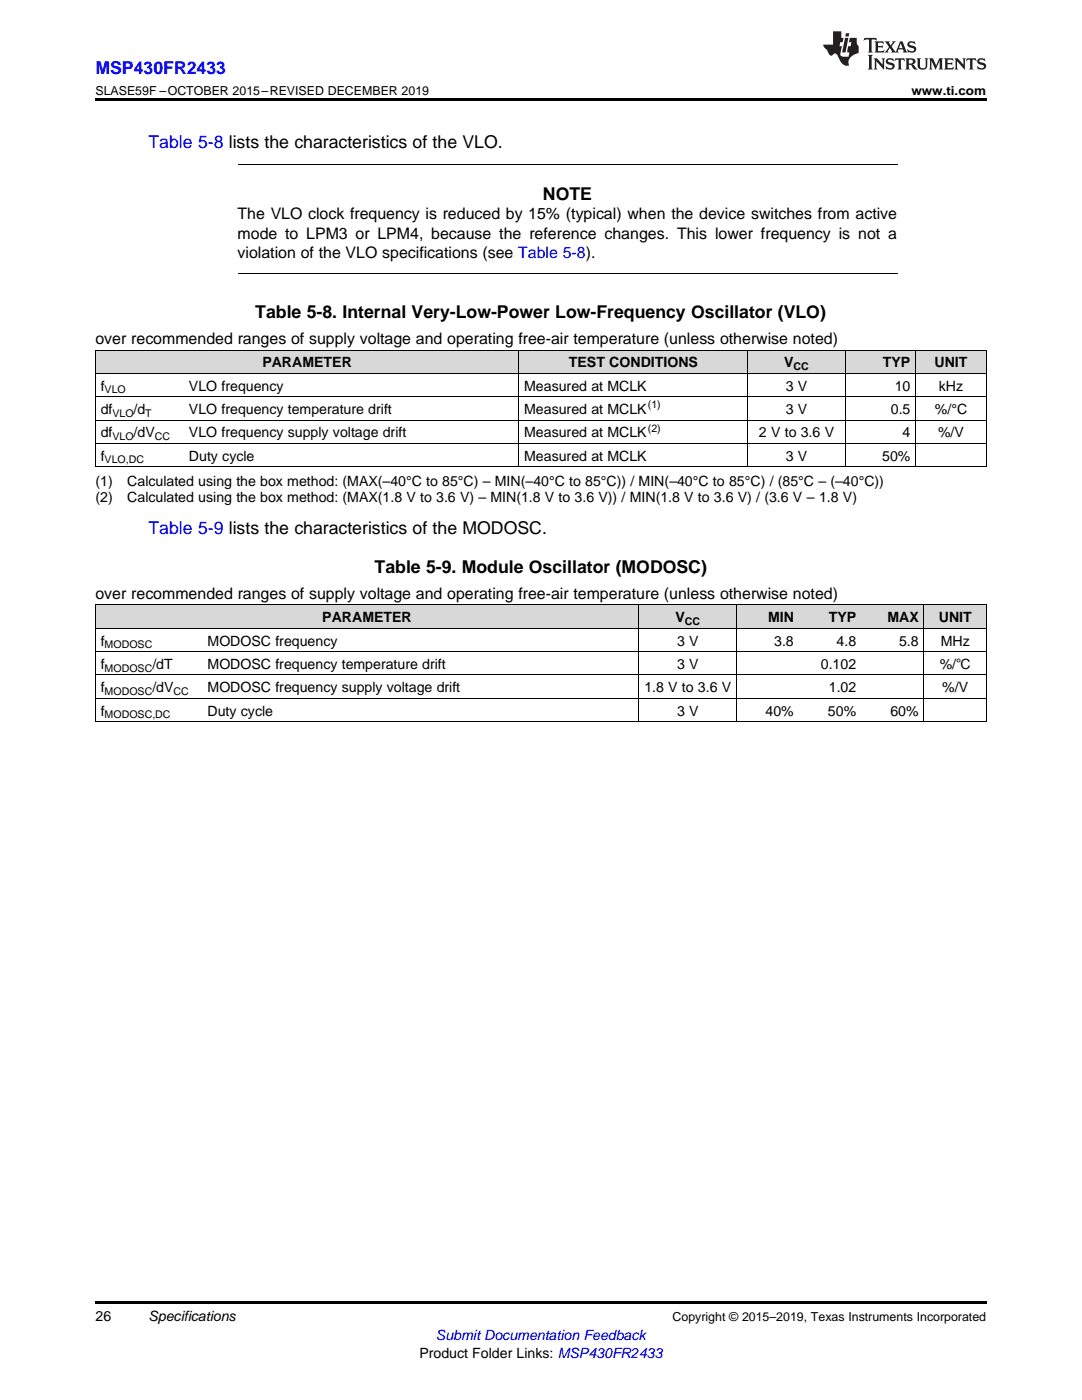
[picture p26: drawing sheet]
<svg xmlns="http://www.w3.org/2000/svg" width="216mm" height="279mm" viewBox="0 0 216 279" stroke-linecap="round" stroke-linejoin="round" font-family="sans-serif">
<defs><g id="words">
<g font-size="3.5" fill="#00f">
<text x="19" y="14.8">MSP430FR2433</text>
<text x="29.6" y="29.6">Table 5-8 lists the characteristics of the VLO.</text>
<text x="29.6" y="106.6">Table 5-9 lists the characteristics of the MODOSC.</text>
</g>
<g font-size="3.5">
<text x="108.3" y="39.9">NOTE</text>
<text x="50.9" y="63.5">Table 5-8. Internal Very-Low-Power Low-Frequency Oscillator (VLO)</text>
<text x="74.8" y="114.4">Table 5-9. Module Oscillator (MODOSC)</text>
</g>
<g font-size="3.2">
<text x="47.4" y="43.7">The VLO clock frequency is reduced by 15% (typical) when the device switches from active</text>
<text x="47.4" y="47.6">mode to LPM3 or LPM4, because the reference changes. This lower frequency is not a</text>
<text x="47.4" y="51.5">violation of the VLO specifications (see Table 5-8).</text>
<text x="19" y="68.7">over recommended ranges of supply voltage and operating free-air temperature (unless otherwise noted)</text>
<text x="19" y="119.5">over recommended ranges of supply voltage and operating free-air temperature (unless otherwise noted)</text>
</g>
<g font-size="2.8">
<text x="20.1" y="78">f</text>
<text x="37.7" y="78">VLO frequency</text>
<text x="52.4" y="73.3">PARAMETER</text>
<text x="104.6" y="78">Measured at MCLK</text>
<text x="113.5" y="73.3">TEST CONDITIONS</text>
<text x="156.5" y="73.3">V</text>
<text x="156.8" y="78">3 V</text>
<text x="176.2" y="73.3">TYP</text>
<text x="178.5" y="78">10</text>
<text x="186.5" y="73.3">UNIT</text>
<text x="187.3" y="78">kHz</text>
<text x="20.1" y="82.6">df</text>
<text x="26.7" y="82.6">/d</text>
<text x="37.7" y="82.6">VLO frequency temperature drift</text>
<text x="104.6" y="82.6">Measured at MCLK</text>
<text x="156.8" y="82.6">3 V</text>
<text x="177.8" y="82.6">0.5</text>
<text x="186.5" y="82.6">%/°C</text>
<text x="20.1" y="87.3">df</text>
<text x="26.7" y="87.3">/dV</text>
<text x="37.7" y="87.3">VLO frequency supply voltage drift</text>
<text x="104.6" y="87.3">Measured at MCLK</text>
<text x="151.4" y="87.3">2 V to 3.6 V</text>
<text x="180.1" y="87.3">4</text>
<text x="187.2" y="87.3">%/V</text>
<text x="20.1" y="91.9">f</text>
<text x="37.7" y="91.9">Duty cycle</text>
<text x="104.6" y="91.9">Measured at MCLK</text>
<text x="156.8" y="91.9">3 V</text>
<text x="176" y="91.9">50%</text>
<text x="19" y="97.1">(1)</text>
<text x="19" y="100.3">(2)</text>
<text x="25.4" y="97.1">Calculated using the box method: (MAX(–40°C to 85°C) – MIN(–40°C to 85°C)) / MIN(–40°C to 85°C) / (85°C – (–40°C))</text>
<text x="25.4" y="100.3">Calculated using the box method: (MAX(1.8 V to 3.6 V) – MIN(1.8 V to 3.6 V)) / MIN(1.8 V to 3.6 V) / (3.6 V – 1.8 V)</text>
<text x="64.3" y="124.2">PARAMETER</text>
<text x="134.8" y="124.2">V</text>
<text x="153.2" y="124.2">MIN</text>
<text x="165.4" y="124.2">TYP</text>
<text x="177.1" y="124.2">MAX</text>
<text x="187.3" y="124.2">UNIT</text>
<text x="20.1" y="128.8">f</text>
<text x="41.4" y="128.8">MODOSC frequency</text>
<text x="135.1" y="128.8">3 V</text>
<text x="154.5" y="128.8">3.8</text>
<text x="166.9" y="128.8">4.8</text>
<text x="179.4" y="128.8">5.8</text>
<text x="187.7" y="128.8">MHz</text>
<text x="20.1" y="133.5">f</text>
<text x="30.4" y="133.5">/dT</text>
<text x="41.4" y="133.5">MODOSC frequency temperature drift</text>
<text x="135.1" y="133.5">3 V</text>
<text x="163.8" y="133.5">0.102</text>
<text x="187.5" y="133.5">%/℃</text>
<text x="20.1" y="138.1">f</text>
<text x="20.1" y="142.8">f</text>
<text x="30.4" y="138.1">/dV</text>
<text x="41.4" y="138.1">MODOSC frequency supply voltage drift</text>
<text x="41.4" y="142.8">Duty cycle</text>
<text x="128.6" y="138.1">1.8 V to 3.6 V</text>
<text x="135.1" y="142.8">3 V</text>
<text x="152.8" y="142.8">40%</text>
<text x="165.2" y="142.8">50%</text>
<text x="165.4" y="138.1">1.02</text>
<text x="177.7" y="142.8">60%</text>
<text x="188" y="138.1">%/V</text>
<text x="19" y="263.6">26</text>
<text x="29.6" y="263.6">Specifications</text>
<text x="83.7" y="270.9">Product Folder Links: MSP430FR2433</text>
</g>
<text font-size="2.8" fill="#00f" x="87" y="267.4">Submit Documentation Feedback</text>
<g font-size="2.5">
<text x="19" y="19">SLASE59F –OCTOBER 2015–REVISED DECEMBER 2019</text>
<text x="181.9" y="19">www.ti.com</text>
<text x="134.2" y="263.6">Copyright © 2015–2019, Texas Instruments Incorporated</text>
</g>
<g font-size="2.1">
<text x="158.4" y="73.9">CC</text>
<text x="20.9" y="78.5">VLO</text>
<text x="22.4" y="83.2">VLO</text>
<text x="29" y="83.2">T</text>
<text x="129.3" y="81.5">(1)</text>
<text x="22.4" y="87.8">VLO</text>
<text x="30.9" y="87.8">CC</text>
<text x="129.3" y="86.1">(2)</text>
<text x="20.9" y="92.5">VLO,DC</text>
<text x="136.7" y="124.7">CC</text>
<text x="20.9" y="129.4">MODOSC</text>
<text x="20.9" y="134.1">MODOSC</text>
<text x="20.9" y="138.7">MODOSC</text>
<text x="20.9" y="143.4">MODOSC,DC</text>
<text x="34.6" y="138.7">CC</text>
</g>
</g></defs>
<g fill="#d8d8d8">
<path d="M19 120.8h21.4v4.6h-21.4z"/>
<path d="M40.4 120.8h87.1v4.6h-87.1z"/>
<path d="M127.5 120.8h19.5v4.6h-19.5z"/>
<path d="M147 120.8h12.5v4.6h-12.5z"/>
<path d="M159.5 120.8h12.4v4.6h-12.4z"/>
<path d="M171.9 120.8h12.5v4.6h-12.5z"/>
<path d="M184.4 120.8h12.4v4.6h-12.4z"/>
<path d="M19 69.9h17.7v4.7h-17.7z"/>
<path d="M36.7 69.9h66.8v4.7h-66.8z"/>
<path d="M103.5 69.9h45.8v4.7h-45.8z"/>
<path d="M149.3 69.9h19.4v4.7h-19.4z"/>
<path d="M168.7 69.9h14v4.7h-14z"/>
<path d="M182.7 69.9h14.1v4.7h-14.1z"/>
</g>
<path d="M19 19.5h177.8v.5h-177.8zM19 259.7h177.8v.5h-177.8z" fill="#000"/>
<g fill="none" stroke="#000" stroke-width=".2">
<path d="M47.4 32.8h131.7M47.4 54.6h131.7M19 79.2h177.8M19 74.5h177.8M19 69.9h177.8M19.1 69.9v23.3M103.5 69.9v23.3M149.2 69.9v23.3M168.6 69.9v23.3M182.7 69.9v23.3M196.8 69.9v23.3M19 93.2h177.8"/>
<path d="M19 88.5h177.8M19 83.8h177.8M19 139.4h177.8M19 134.7h177.8M19 130.1h177.8M19 125.4h177.8M19 120.7h177.8M19.1 120.8v23.3M127.4 120.8v23.3M147 120.8v23.3M184.3 120.8v23.3M196.8 120.8v23.3"/>
<path d="M19 144h177.8"/>
</g>
<g fill="#231f20">
<path d="M172.5 7.6l-.1 .5 .4-.2h.6v.1v2.1l-.2 .4h.9l-.2-.4v-2.1l.1-.1h.5l.5 .2-.2-.5zM174.5 8.3l.2 .3v1.5l-.2 .4h1.8l.2-.6a1.04 1.04 0 0 1-1.3 .2v-.7h.6l.3 .2v-.6l-.3 .2h-.6v-.6l.8-.1 .4 .3-.2-.5zM176.5 8.3l.9 1.1-.9 1.1h.8l-.2-.2 .4-.7 .5 .7-.2 .2h1.5l-.2-.2 .2-.4h.9l.1 .4-.2 .2h1l-.3-.3-.7-1.9h-.5l-.9 2-.8-1 .9-1h-.8l.1 .3-.4 .5-.3-.6 .1-.2zM179.7 8.6l.4 1h-.7zM181.3 8.4a.63 .63 0 0 0-.2 .7 .63 .63 0 0 0 .6 .4l.6 .2 .1 .2a.75 .75 0 0 1-.7 .4 .75 .75 0 0 1-.6-.5l.1 .7 .1-.1a1.11 1.11 0 0 0 1.5-.6 1.13 1.13 0 0 0-1.2-.8l-.1-.4a1.04 1.04 0 0 1 1.2 .2l-.2-.5-.2 .1-.4-.2zM173.2 10.9l.2 .4v2.2l-.2 .4h1l-.3-.4v-2.2l.3-.4zM174.3 11.6l.3 .4v1.5l-.3 .4h.8l-.2-.4v-1.3l1.5 1.7v-1.9l.2-.4h-.7l.2 .4v.9l-1.1-1.3zM177 11.8a.62 .62 0 0 0-.2 .7 .62 .62 0 0 0 .6 .4l.6 .1 .1 .3a.76 .76 0 0 1-.7 .3 .76 .76 0 0 1-.7-.4l.2 .7 .1-.1a1.11 1.11 0 0 0 1.5-.6 1.13 1.13 0 0 0-1.2-.8l-.1-.4a1.04 1.04 0 0 1 1.2 .2l-.2-.6-.2 .1-.5-.1zM178.7 11.6l-.2 .6a.61 .61 0 0 1 .8-.3v1.6l-.2 .4h.9l-.2-.4v-1.6a.63 .63 0 0 1 .7 .3l-.1-.6zM180.6 11.6l.3 .4v1.5l-.3 .4h1l-.2-.2-.1-.8 .6 .2a.76 .76 0 0 0 1.2 .7l-1-1a.58 .58 0 0 0 .6-.5 .58 .58 0 0 0-.5-.6zM181.4 11.9h.1a.45 .45 0 0 1 .5 .1 .45 .45 0 0 1 .1 .5l-.8 .2zM182.9 11.6l.2 .2a2.17 2.17 0 0 0 .3 1.9 .99 .99 0 0 0 1.6-.6v-1.1l.2-.4h-.7l.2 .2a1.92 1.92 0 0 1-.2 1.8 .6 .6 0 0 1-.9-.5v-1.1l.2-.4zM185.4 11.6l.2 .4v1.5l-.2 .4h.7l-.2-.4v-1.4l.8 1.8 .8-1.8v1.4l-.2 .4h.9l-.2-.4v-1.5l.2-.4h-.8l-.6 1.5-.6-1.5zM188.4 11.6l.2 .4v1.5l-.2 .4h1.8l.1-.6a1.04 1.04 0 0 1-1.2 .1v-.6h.5l.4 .2v-.6l-.4 .2h-.5v-.7h.8l.3 .3-.1-.6zM190.5 11.6l.2 .4v1.5l-.2 .4h.7l-.2-.4v-1.3l1.5 1.7v-1.9l.2-.4h-.7l.2 .4v.9l-1.1-1.3zM192.9 11.6l-.1 .6a.61 .61 0 0 1 .7-.3l.1 1.6-.3 .4h1l-.3-.4 .1-1.6a.63 .63 0 0 1 .7 .3l-.1-.6zM195.2 11.8a.62 .62 0 0 0-.2 .7 .62 .62 0 0 0 .6 .4l.6 .1 .1 .3a.76 .76 0 0 1-.7 .3 .76 .76 0 0 1-.6-.4l.1 .7 .1-.1a1.11 1.11 0 0 0 1.6-.6 1.13 1.13 0 0 0-1.3-.8l-.1-.4a1.04 1.04 0 0 1 1.2 .2l-.1-.6-.2 .1-.5-.1z"/>
<path d="M166.2 6.3v2.6h-1.9v.4l.8 .9a.91 .91 0 0 0 1 .8 .56 .56 0 0 1 .5-.3 .56 .56 0 0 1 .5 .3l.4 .8a1.53 1.53 0 0 0 1.9 1.2 1.54 1.54 0 0 1 1-2.1l.9-.3v-1.4a1.52 1.52 0 0 1-.4-1.6h-1.3l-.2 .8h.5l-.2 .8h-.5l-.1 1v.2l.4 .1-.2 .8a1.93 1.93 0 0 1-1.6-.3l.3-1.8h-.5l.2-.8h.4l.2-.8h-.4v-1.3zM168.6 7.6l-.6 2.9h.7l.6-2.9zM168.8 6.6l-.1 .7h.6l.2-.7z"/>
</g>
<use href="#words"/>
</svg>
